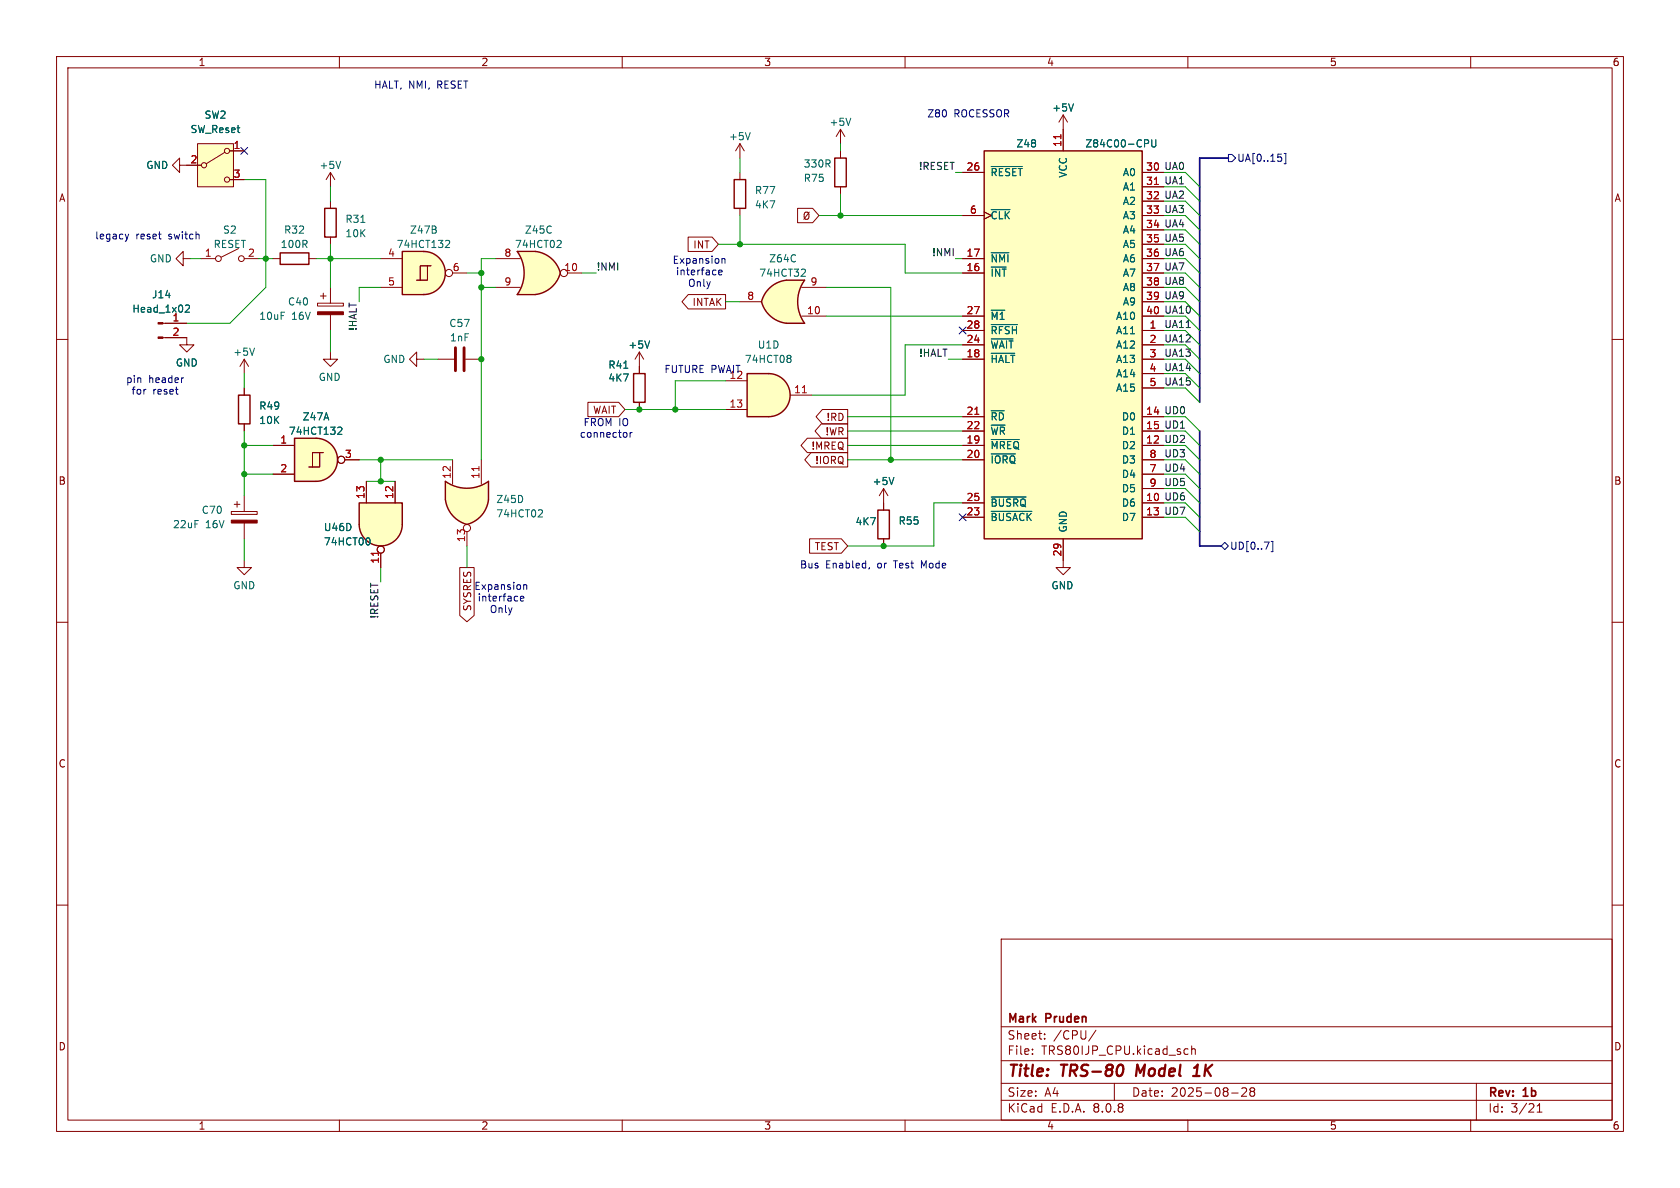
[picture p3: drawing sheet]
<svg xmlns="http://www.w3.org/2000/svg" width="297mm" height="210mm" viewBox="0 0 297 210" stroke-linecap="round" stroke-linejoin="round" font-family="sans-serif">
<defs><g id="words">
<g font-size="2.8" fill="#840000">
<text x="178" y="190.9">Title:</text>
<text x="187.7" y="190.9">TRS-80</text>
<text x="201.7" y="190.9">Model</text>
<text x="212.7" y="190.9">1K</text>
</g>
<g font-size="2.1" fill="#840000">
<text x="178" y="184">Sheet:</text>
<text x="178" y="181.2">Mark</text>
<text x="185" y="181.2">Pruden</text>
<text x="186.2" y="184">/CPU/</text>
<text x="178" y="186.7">File:</text>
<text x="184.1" y="186.7">TRS80IJP_CPU.kicad_sch</text>
<text x="178" y="196.9">KiCad</text>
<text x="178" y="194.1">Size:</text>
<text x="184.7" y="194.1">A4</text>
<text x="185.7" y="196.9">E.D.A.</text>
<text x="193.3" y="196.9">8.0.8</text>
<text x="200" y="194.1">Date:</text>
<text x="207" y="194.1">2025-08-28</text>
<text x="263" y="194.3">Rev:</text>
<text x="263" y="196.9">Id:</text>
<text x="267.1" y="196.9">3/21</text>
<text x="269.4" y="194.3">1b</text>
</g>
<g font-size="1.8" fill="#840000">
<text x="35" y="11.9">1</text>
<text x="85" y="11.9">2</text>
<text x="135" y="11.9">3</text>
<text x="185" y="11.9">4</text>
<text x="235" y="11.9">5</text>
<text x="285" y="11.9">6</text>
<text x="10.3" y="35.9">A</text>
<text x="285.3" y="35.9">A</text>
<text x="122.5" y="44.1">INT</text>
<text x="122.3" y="54.3">INTAK</text>
<text x="104.7" y="73.3">WAIT</text>
<text x="145.9" y="77.2">!WR</text>
<text x="146" y="74.6">!RD</text>
<text x="143.4" y="79.7">!MREQ</text>
<text x="144" y="82.2">!IORQ</text>
<text x="10.3" y="85.9">B</text>
<text x="285.3" y="85.9">B</text>
<text x="143.9" y="97.5">TEST</text>
<text x="83.5" y="108.1" transform="rotate(-90 83.5 108.1)">SYSRES</text>
<text x="10.3" y="135.9">C</text>
<text x="285.3" y="135.9">C</text>
<text x="10.3" y="185.9">D</text>
<text x="285.3" y="185.9">D</text>
<text x="35" y="199.9">1</text>
<text x="85" y="199.9">2</text>
<text x="135" y="199.9">3</text>
<text x="185" y="199.9">4</text>
<text x="235" y="199.9">5</text>
<text x="285" y="199.9">6</text>
</g>
<g font-size="1.8" fill="#0000c2">
<text x="66" y="15.8">HALT, NMI,</text>
<text x="77.4" y="15.8">RESET</text>
<text x="163.8" y="20.8">Z80</text>
<text x="168.6" y="20.8">ROCESSOR</text>
<text x="16.7" y="42.5">legacy</text>
<text x="24" y="42.5">reset</text>
<text x="29.9" y="42.5">switch</text>
<text x="118.8" y="46.8">Expansion</text>
<text x="119.4" y="48.9">interface</text>
<text x="121.5" y="50.9">Only</text>
<text x="22.2" y="67.9">pin</text>
<text x="23.2" y="70">for</text>
<text x="26.3" y="67.9">header</text>
<text x="27" y="70">reset</text>
<text x="117.4" y="66.2">FUTURE PWAIT</text>
<text x="128.9" y="67.1">12</text>
<text x="102.4" y="77.6">connector</text>
<text x="103.1" y="75.5">FROM IO</text>
<text x="141.3" y="100.7">Bus</text>
<text x="145.9" y="100.7">Enabled,</text>
<text x="155.2" y="100.7">or</text>
<text x="158.3" y="100.7">Test</text>
<text x="163.3" y="100.7">Mode</text>
<text x="83.8" y="104.5">Expansion</text>
<text x="84.3" y="106.5">interface</text>
<text x="86.5" y="108.6">Only</text>
</g>
<g font-size="1.8" fill="#006464">
<text x="33.6" y="23.7">SW_Reset</text>
<text x="36.1" y="21.2">SW2</text>
<text x="146.6" y="22.5">+5V</text>
<text x="185.9" y="19.9">+5V</text>
<text x="128.8" y="25">+5V</text>
<text x="142" y="29.8">330R</text>
<text x="179.6" y="26.3">Z48</text>
<text x="191.8" y="26.3">Z84C00-CPU</text>
<text x="25.8" y="30.1">GND</text>
<text x="56.4" y="30.1">+5V</text>
<text x="133.4" y="34.5">R77</text>
<text x="142" y="32.4">R75</text>
<text x="175" y="31.3">~{RESET}</text>
<text x="188.8" y="31.5" transform="rotate(-90 188.8 31.5)">VCC</text>
<text x="198.4" y="31.3">A0</text>
<text x="198.4" y="33.9">A1</text>
<text x="39.3" y="41.5">S2</text>
<text x="50.1" y="41.5">R32</text>
<text x="61" y="39.6">R31</text>
<text x="72.4" y="41.5">Z47B</text>
<text x="92.7" y="41.5">Z45C</text>
<text x="133.4" y="37.1">4K7</text>
<text x="175" y="39">~{CLK}</text>
<text x="198.4" y="36.4">A2</text>
<text x="198.4" y="39">A3</text>
<text x="198.4" y="41.5">A4</text>
<text x="26.4" y="46.6">GND</text>
<text x="37.7" y="44">RESET</text>
<text x="49.5" y="44">100R</text>
<text x="61" y="42.1">10K</text>
<text x="70" y="44">74HCT132</text>
<text x="90.9" y="44">74HCT02</text>
<text x="135.9" y="46.6">Z64C</text>
<text x="175" y="46.6">~{NMI}</text>
<text x="198.4" y="44">A5</text>
<text x="198.4" y="46.6">A6</text>
<text x="26.8" y="52.9">J14</text>
<text x="134.1" y="49.1">74HCT32</text>
<text x="175" y="49.1">~{INT}</text>
<text x="198.4" y="49.1">A7</text>
<text x="198.4" y="51.7">A8</text>
<text x="23.3" y="55.5">Head_1x02</text>
<text x="45.7" y="56.7">10uF</text>
<text x="50.8" y="54.2">C40</text>
<text x="51.6" y="56.7">16V</text>
<text x="79.3" y="58">C57</text>
<text x="175" y="56.7">~{M1}</text>
<text x="175" y="59.3">~{RFSH}</text>
<text x="197.2" y="59.3">A11</text>
<text x="197.2" y="56.7">A10</text>
<text x="198.4" y="54.2">A9</text>
<text x="31" y="65">GND</text>
<text x="41.1" y="63.1">+5V</text>
<text x="67.7" y="64.4">GND</text>
<text x="79.5" y="60.6">1nF</text>
<text x="107.5" y="65.4">R41</text>
<text x="111" y="61.8">+5V</text>
<text x="131.6" y="64.4">74HCT08</text>
<text x="133.9" y="61.8">U1D</text>
<text x="175" y="64.4">~{HALT}</text>
<text x="175" y="61.8">~{WAIT}</text>
<text x="197.2" y="61.8">A12</text>
<text x="197.2" y="64.4">A13</text>
<text x="56.2" y="67.5">GND</text>
<text x="107.5" y="67.7">4K7</text>
<text x="197.2" y="66.9">A14</text>
<text x="197.2" y="69.4">A15</text>
<text x="45.7" y="72.6">R49</text>
<text x="45.7" y="75.2">10K</text>
<text x="51" y="77.1">74HCT132</text>
<text x="53.4" y="74.5">Z47A</text>
<text x="175" y="74.5">~{RD}</text>
<text x="175" y="77.1">~{WR}</text>
<text x="198.2" y="74.5">D0</text>
<text x="198.2" y="77.1">D1</text>
<text x="175" y="79.6">~{MREQ}</text>
<text x="175" y="82.1">~{IORQ}</text>
<text x="198.2" y="79.6">D2</text>
<text x="198.2" y="82.1">D3</text>
<text x="87.6" y="89.1">Z45D</text>
<text x="154.2" y="86">+5V</text>
<text x="175" y="89.8">~{BUSRQ}</text>
<text x="198.2" y="89.8">D6</text>
<text x="198.2" y="84.7">D4</text>
<text x="198.2" y="87.2">D5</text>
<text x="30.5" y="93.6">22uF</text>
<text x="35.6" y="91">C70</text>
<text x="36.3" y="93.6">16V</text>
<text x="57.2" y="94.1">U46D</text>
<text x="87.6" y="91.7">74HCT02</text>
<text x="151.1" y="93.1">4K7</text>
<text x="158.8" y="92.9">R55</text>
<text x="175" y="92.3">~{BUSACK}</text>
<text x="188.8" y="94.2" transform="rotate(-90 188.8 94.2)">GND</text>
<text x="198.2" y="92.3">D7</text>
<text x="57.2" y="96.6">74HCT00</text>
<text x="41.1" y="104.4">GND</text>
<text x="185.8" y="104.4">GND</text>
</g>
<g font-size="1.8" fill="#a90000">
<text x="33.6" y="29">2</text>
<text x="41.2" y="26.4">1</text>
<text x="187.7" y="26.1" transform="rotate(-90 187.7 26.1)">11</text>
<text x="41.2" y="31.5">3</text>
<text x="170.8" y="30.2">26</text>
<text x="202.5" y="30.2">30</text>
<text x="202.5" y="32.8">31</text>
<text x="202.5" y="35.3">32</text>
<text x="171.4" y="37.8">6</text>
<text x="202.5" y="37.8">33</text>
<text x="202.5" y="40.4">34</text>
<text x="36.1" y="45.5">1</text>
<text x="43.7" y="45.5">2</text>
<text x="68.5" y="45.5">4</text>
<text x="89.1" y="45.5">8</text>
<text x="170.8" y="45.5">17</text>
<text x="202.5" y="42.9">35</text>
<text x="202.5" y="45.5">36</text>
<text x="68.5" y="50.5">5</text>
<text x="79.9" y="48">6</text>
<text x="89.1" y="50.5">9</text>
<text x="99.7" y="48">10</text>
<text x="132" y="53.1">8</text>
<text x="143.2" y="50.5">9</text>
<text x="170.8" y="48">16</text>
<text x="202.5" y="48">37</text>
<text x="202.5" y="50.5">38</text>
<text x="202.5" y="53.1">39</text>
<text x="30.4" y="56.9">1</text>
<text x="30.4" y="59.4">2</text>
<text x="142.6" y="55.6">10</text>
<text x="170.8" y="55.6">27</text>
<text x="170.8" y="58.2">28</text>
<text x="202.5" y="55.6">40</text>
<text x="203.1" y="58.2">1</text>
<text x="170.8" y="63.2">18</text>
<text x="170.8" y="60.7">24</text>
<text x="203.1" y="60.7">2</text>
<text x="203.1" y="63.2">3</text>
<text x="203.1" y="65.8">4</text>
<text x="140.3" y="69.6">11</text>
<text x="203.1" y="68.3">5</text>
<text x="128.9" y="72.1">13</text>
<text x="170.8" y="73.4">21</text>
<text x="170.8" y="75.9">22</text>
<text x="202.5" y="73.4">14</text>
<text x="202.5" y="75.9">15</text>
<text x="49.5" y="78.5">1</text>
<text x="49.5" y="83.6">2</text>
<text x="60.9" y="81">3</text>
<text x="170.8" y="78.5">19</text>
<text x="170.8" y="81">20</text>
<text x="202.5" y="78.5">12</text>
<text x="203.1" y="83.6">7</text>
<text x="203.1" y="81">8</text>
<text x="64.5" y="88.3" transform="rotate(-90 64.5 88.3)">13</text>
<text x="69.6" y="88.3" transform="rotate(-90 69.6 88.3)">12</text>
<text x="79.8" y="84.8" transform="rotate(-90 79.8 84.8)">12</text>
<text x="84.8" y="84.8" transform="rotate(-90 84.8 84.8)">11</text>
<text x="170.8" y="88.6">25</text>
<text x="202.5" y="88.6">10</text>
<text x="203.1" y="86.1">9</text>
<text x="82.3" y="95.9" transform="rotate(-90 82.3 95.9)">13</text>
<text x="170.8" y="91.2">23</text>
<text x="202.5" y="91.2">13</text>
<text x="67.1" y="99.7" transform="rotate(-90 67.1 99.7)">11</text>
<text x="187.7" y="98.5" transform="rotate(-90 187.7 98.5)">29</text>
</g>
<g font-size="1.8" fill="#000084">
<text x="218.6" y="28.8">UA[0..15]</text>
<text x="217.4" y="97.4">UD[0..7]</text>
</g>
<g font-size="1.8" fill="#0f0f0f">
<text x="162.4" y="30.1">!RESET</text>
<text x="205.7" y="30.1">UA0</text>
<text x="205.7" y="32.7">UA1</text>
<text x="205.7" y="35.2">UA2</text>
<text x="205.7" y="37.8">UA3</text>
<text x="205.7" y="40.3">UA4</text>
<text x="105.4" y="47.9">!NMI</text>
<text x="164.7" y="45.4">!NMI</text>
<text x="205.7" y="47.9">UA7</text>
<text x="205.7" y="42.8">UA5</text>
<text x="205.7" y="45.4">UA6</text>
<text x="205.7" y="50.5">UA8</text>
<text x="205.7" y="53">UA9</text>
<text x="63.2" y="58.6" transform="rotate(-90 63.2 58.6)">!HALT</text>
<text x="205.7" y="58.1">UA11</text>
<text x="205.7" y="55.5">UA10</text>
<text x="162.4" y="63.2">!HALT</text>
<text x="205.7" y="60.6">UA12</text>
<text x="205.7" y="63.2">UA13</text>
<text x="205.7" y="65.7">UA14</text>
<text x="205.7" y="68.2">UA15</text>
<text x="205.7" y="73.3">UD0</text>
<text x="205.7" y="75.9">UD1</text>
<text x="205.7" y="80.9">UD3</text>
<text x="205.7" y="78.4">UD2</text>
<text x="205.7" y="83.5">UD4</text>
<text x="205.7" y="86">UD5</text>
<text x="205.7" y="88.6">UD6</text>
<text x="205.7" y="91.1">UD7</text>
<text x="67" y="109.4" transform="rotate(-90 67 109.4)">!RESET</text>
</g>
</g></defs>
<g fill="none" stroke="#840000" stroke-width=".18">
<path d="M10 10h277v190h-277zM12 12h273v186h-273zM60 10v2M110 10v2M160 10v2M210 10v2M260 10v2M58.4 35.6v1.2M130.8 25.4l-.8 1.3M130.8 25.4v2.5M130.8 25.4l.8 1.3M148.6 26.7v1.2"/>
<path d="M148.6 33v1.3M48.3 45.7h1.2M54.6 45.7h1.3M58.4 41.9v1.3M10 60h2M77.5 63.5h2.8M82.3 63.5h2.8M285 60h2M10 110h2M285 110h2M10 160h2M177 166h108v32h-108z"/>
<path d="M285 160h2M60 198v2M110 198v2M160 198v2M177 194.5h108M177 191.5h108M177 187.5h108M177 181.5h108M182.5 186.3v.1M182.5 185.5v.1M184.7 183.6v.1M184.7 182.8v.1"/>
<path d="M193.7 182.1l-1.2 2M197 191.5v3M209.6 185.4l.4 .1M210 198v2M210 186.3l-.4 .1M210.7 185.5l.2-.1 .3 .1 .1 .9M210.7 184.9v1.5M217.7 193.2h1.2M219.5 192.4l.6-.1 .2 .1 .1 .3-.9 1.1h.9M221.2 192.9l-.2-.2 .2-.4 .5 .1 .1 .2-.3 .3M221.2 192.9l-.2 .3v.5l.2 .1 .5-.1 .1-.2-.1-.4-.2-.2M221.2 192.9h.3"/>
<path d="M260 198v2M261 191.5v6.5M271.7 196.6h.9M271.7 195.5l.5-.4v1.5"/>
</g>
<path d="M198.4 188.3a1.31 1.31 0 0 1 0 1.5M201.1 188.2l-.3 2M210.9 190.2h1.2M211.1 188.8l.6-.6-.2 2" fill="none" stroke="#840000" stroke-width=".4"/>
<path d="M57.4 36.8h2v5.1h-2zM147.6 27.9h2v5.1h-2zM49.5 44.7h5.1v2h-5.1z" fill="none" stroke="#840000" stroke-width=".25"/>
<path d="M63.8 39.3h.7M132.6 23.4l-.4 1.3" fill="none" stroke="#006464" stroke-width=".18"/>
<path d="M80.5 61.5v4M82 61.5v4" fill="none" stroke="#840000" stroke-width=".51"/>
<path d="M94 46.9l5.1 1.4a5.2 5.2 0 0 1-4.5 3.8z" fill="#ffffc2" stroke="#ffffc2" stroke-width=".18"/>
<path d="M91.4 52.1h3.2M91.4 44.5h3.2" fill="none" stroke="#ffffc2" stroke-width=".18"/>
<path d="M91.4 44.5h3.2v7.6h-3.2a6.7 6.7 0 0 0 0-7.6z" fill="#ffffc2"/>
<path d="M94.6 44.4a5.1 5.1 0 0 1 4.5 3.9l-5 1.3z" fill="#ffffc2" stroke="#ffffc2" stroke-width=".18"/>
<path d="M91.4 44.5h3.2a5.1 5.1 0 0 1 4.5 3.8 5.2 5.2 0 0 1-4.5 3.8h-3.2a6.6 6.6 0 0 0 0-7.6z" fill="none" stroke="#840000" stroke-width=".25"/>
<g fill="none" stroke="#840000" stroke-width=".18">
<path d="M87.6 45.7h4.3M87.6 50.8h4.3M100.3 48.3h2.6"/>
<circle cx="99.7" cy="48.3" r=".63"/>
</g>
<path d="M99 42.5l.2 .2v.3l-.8 .8h.8" fill="none" stroke="#006464" stroke-width=".18"/>
<path d="M174 26.7h27.9v68.6h-27.9z" fill="#ffffc2"/>
<path d="M174 26.7h27.9v68.6h-27.9z" fill="none" stroke="#840000" stroke-width=".25"/>
<g fill="none" stroke="#840000" stroke-width=".18">
<path d="M170.2 30.5h3.8M170.2 38.1h3.8M174 37.5l1.3 .6-1.3 .6M188 22.9v3.8M201.9 30.5h3.8M201.9 33h3.8M201.9 35.6h3.8M201.9 38.1h3.8M170.2 58.4h3.8M170.2 48.3h3.8M170.2 45.7h3.8M170.2 55.9h3.8"/>
<path d="M201.9 58.4h3.8M201.9 48.3h3.8M201.9 45.7h3.8M201.9 55.9h3.8M201.9 40.6h3.8M201.9 43.2h3.8M201.9 50.8h3.8M201.9 53.3h3.8M170.2 78.7h3.8M170.2 73.7h3.8M170.2 76.2h3.8M170.2 63.5h3.8"/>
<path d="M170.2 61h3.8M201.9 78.7h3.8M201.9 73.7h3.8M201.9 76.2h3.8M201.9 63.5h3.8M201.9 61h3.8M201.9 66h3.8M201.9 68.6h3.8M170.2 88.9h3.8M170.2 91.4h3.8M170.2 81.3h3.8M188 95.3v3.8"/>
<path d="M201.9 88.9h3.8M201.9 91.4h3.8M201.9 81.3h3.8M201.9 83.8h3.8M201.9 86.4h3.8"/>
</g>
<path d="M187.5 23.8v.7M204.1 32.6h.7M172.3 73.2h.8" fill="none" stroke="#a90000" stroke-width=".18"/>
<g fill="none" stroke="#006464" stroke-width=".18">
<path d="M175.2 29.4h5.5M175.2 37.1h3.3M202.8 24.7l.3 .3-.1 .3-.2 .1M203.6 24.7v1l.3 .3 .3-.1 .1-.2v-1M175.2 44.7h3.2M175.2 59.9h3.9M175.2 54.8h2.4M175.2 57.4h4.7M175.2 62.5h4.2M175.2 77.7h5M175.2 72.6h2.3M175.2 80.2h4.3"/>
<path d="M175.2 90.4h7.2M175.2 87.9h6.2"/>
</g>
<path d="M34.9 25.4h6.4v7.6h-6.4z" fill="#ffffc2"/>
<g fill="none" stroke="#840000" stroke-width=".18">
<path d="M31.7 29.2v-1.3l-1.2 1.3 1.2 1.3v-1.3h3.9M34.9 25.4h6.4v7.6h-6.4zM39.8 26.9l-3.4 2.1M40.6 26.7h2.6M40.6 31.8h2.6M32.4 45.7v-1.2l-1.3 1.2 1.3 1.3v-1.3h1.3M35.6 45.7h2.5M42.2 43.9l-3.1 1.6M43.2 45.7h2.5M56.1 53.6h4.6v.5h-4.6zM56.6 52.3h1.1M57.1 51.8v1"/>
<path d="M58.4 50.8v2.8M58.4 55.6v2.8M58.4 62.2v1.3h1.3l-1.3 1.3-1.3-1.3h1.3M156.2 88.9v1.3M156.2 95.3v1.2M188 99.1v1.2h1.2l-1.2 1.3-1.3-1.3h1.3"/>
<circle cx="36.1" cy="29.2" r=".46"/>
<circle cx="40.1" cy="26.7" r=".46"/>
<circle cx="40.1" cy="31.8" r=".46"/>
<circle cx="38.6" cy="45.7" r=".51"/>
<circle cx="42.7" cy="45.7" r=".51"/>
</g>
<path d="M155.2 90.2h2v5.1h-2z" fill="none" stroke="#840000" stroke-width=".25"/>
<path d="M56.1 55.1h4.6v.5h-4.6z" fill="#840000" stroke="#840000" stroke-width=".18"/>
<path d="M134.6 53.3l5-1.3-.6 5.2a5.2 5.2 0 0 1-4.4-3.9z" fill="#ffffc2" stroke="#ffffc2" stroke-width=".18"/>
<path d="M139.1 57.2h3.1M139.1 49.5h3.1" fill="none" stroke="#ffffc2" stroke-width=".18"/>
<path d="M139.1 49.5h3.1a6.6 6.6 0 0 0 0 7.7h-3.1z" fill="#ffffc2"/>
<g fill="#ffffc2" stroke="#ffffc2" stroke-width=".18">
<path d="M135.9 51.1a5.1 5.1 0 0 1 3.1-1.6l.6 5.1-5-1.3 .5-1.1z"/>
<path d="M55.9 77.5a3.8 3.8 0 0 1 3.8 3.8 3.8 3.8 0 0 1-3.8 3.8z"/>
</g>
<path d="M135.9 51.1a5.1 5.1 0 0 1 3.1-1.6h3.2a6.6 6.6 0 0 0 0 7.7h-3.1a5.2 5.2 0 0 1-4.5-3.9l.5-1.1z" fill="none" stroke="#840000" stroke-width=".25"/>
<path d="M130.8 53.3h3.8M141.7 55.9h4.3M141.7 50.8h4.3" fill="none" stroke="#840000" stroke-width=".18"/>
<path d="M142.1 47.6l.3 .2-.1 .3-.7 .7h.8" fill="none" stroke="#006464" stroke-width=".18"/>
<path d="M52.1 77.5h3.8v7.6h-3.8z" fill="#ffffc2"/>
<g fill="none" stroke="#840000" stroke-width=".18">
<path d="M28.8 59.7h4.2v1.3h1.3l-1.3 1.2-1.3-1.2h1.3M28.8 57.2h4.2M43.2 63.5l-.8 1.3M43.2 63.5v2.5M43.2 68.6v1.3M43.2 74.9v1.3M43.2 63.5l.7 1.3M48.3 78.7h3.8M48.3 83.8h3.8M56.5 80h-1.3v2.6M57.1 80h-.6v2.6h-1.9M61 81.3h2.5"/>
<circle cx="60.3" cy="81.3" r=".63"/>
</g>
<path d="M42.2 69.9h2v5h-2zM52.1 77.5h3.8a3.8 3.8 0 0 1 3.8 3.8 3.8 3.8 0 0 1-3.8 3.8h-3.8z" fill="none" stroke="#840000" stroke-width=".25"/>
<path d="M32.8 54l.5-.1 .2 .4-.8 .9h.8M45 61.5l-.4 1.3M59.9 75.5l.4 .1 .1 .3-.7 .9h.7" fill="none" stroke="#006464" stroke-width=".18"/>
<g fill="#840000" stroke="#840000" stroke-width=".18">
<path d="M27.9 59.6h.9v.2h-.9z"/>
<path d="M27.9 57h.9v.3h-.9z"/>
</g>
<path d="M74.9 44.5a3.8 3.8 0 0 1 3.8 3.8 3.8 3.8 0 0 1-3.8 3.8z" fill="#ffffc2" stroke="#ffffc2" stroke-width=".18"/>
<path d="M71.1 44.5h3.8v7.6h-3.8z" fill="#ffffc2"/>
<g fill="none" stroke="#840000" stroke-width=".18">
<path d="M58.4 30.5l-.7 1.3M58.4 30.5v2.5M58.4 30.5l.8 1.3M67.3 45.7h3.8M67.3 50.8h3.8M75.6 47h-1.3v2.5M76.2 47h-.6v2.5h-1.9M80 48.3h2.5M113 64.8v1.2M113 71.1v1.3M156.2 86.4l-.8 1.2M156.2 86.4v2.5"/>
<path d="M156.2 86.4l.8 1.2"/>
<circle cx="79.4" cy="48.3" r=".63"/>
</g>
<path d="M71.1 44.5h3.8a3.8 3.8 0 0 1 3.8 3.8 3.8 3.8 0 0 1-3.8 3.8h-3.8zM112 66h2v5.1h-2z" fill="none" stroke="#840000" stroke-width=".25"/>
<path d="M60.2 28.5l-.4 1.3M79 42.5l.4 .1 .1 .3-.8 .9h.8M110.3 65.1h.7M158 84.4l-.4 1.3" fill="none" stroke="#006464" stroke-width=".18"/>
<path d="M78.7 88.3l5.2-.6-1.3 5a5.2 5.2 0 0 1-3.9-4.4z" fill="#ffffc2" stroke="#ffffc2" stroke-width=".18"/>
<path d="M78.7 85.1v3.2M86.4 85.1v3.2" fill="none" stroke="#ffffc2" stroke-width=".18"/>
<path d="M78.7 85.1a6.7 6.7 0 0 0 7.7 0v3.2h-7.7z" fill="#ffffc2"/>
<g fill="#ffffc2" stroke="#ffffc2" stroke-width=".18">
<path d="M81.3 87.7l5.1 .6a5.1 5.1 0 0 1-3.9 4.4z"/>
<path d="M63.5 92.7h7.6a3.8 3.8 0 0 1-3.8 3.8 3.8 3.8 0 0 1-3.8-3.8z"/>
</g>
<path d="M78.7 88.3v-3.2a6.6 6.6 0 0 0 7.7 0v3.2M78.7 88.3a5.2 5.2 0 0 0 3.9 4.4 5.1 5.1 0 0 0 3.8-4.4" fill="none" stroke="#840000" stroke-width=".25"/>
<g fill="none" stroke="#840000" stroke-width=".18">
<path d="M113 62.2l-.7 1.3M113 62.2v2.6M113 62.2l.8 1.3M80 81.3v4.3M82.5 94v2.5M85.1 81.3v4.3"/>
<circle cx="82.5" cy="93.3" r=".63"/>
</g>
<path d="M84.7 82.5v.7" fill="none" stroke="#a90000" stroke-width=".18"/>
<path d="M114.8 60.3l-.4 1.2M95.7 90.1l.2 .3-.1 .3-.7 .7h.8" fill="none" stroke="#006464" stroke-width=".18"/>
<path d="M63.5 88.9h7.6v3.8h-7.6z" fill="#ffffc2"/>
<path d="M63.5 88.9h7.6v3.8a3.8 3.8 0 0 1-3.8 3.8 3.8 3.8 0 0 1-3.8-3.8z" fill="none" stroke="#840000" stroke-width=".25"/>
<g fill="none" stroke="#840000" stroke-width=".18">
<path d="M188 20.3l-.8 1.3M188 20.3v2.6M188 20.3l.7 1.3M40.9 90.4h4.6v.5h-4.6zM41.4 89.2h1M41.9 88.6v1.1M43.2 99.1v1.2h1.2l-1.2 1.3-1.3-1.3h1.3M43.2 87.6v2.8M43.2 92.5v2.8M64.8 85.1v3.8M67.3 97.8v2.5M69.8 85.1v3.8"/>
<circle cx="67.3" cy="97.2" r=".63"/>
</g>
<path d="M66.9 97.5v.7" fill="none" stroke="#a90000" stroke-width=".18"/>
<path d="M189.8 18.4l-.4 1.2M65.2 95.1l.2 .5-.2 .7" fill="none" stroke="#006464" stroke-width=".18"/>
<path d="M40.9 91.9h4.6v.6h-4.6z" fill="#840000" stroke="#840000" stroke-width=".18"/>
<path d="M135.9 66a3.8 3.8 0 0 1 3.8 3.9 3.8 3.8 0 0 1-3.8 3.8z" fill="#ffffc2" stroke="#ffffc2" stroke-width=".18"/>
<path d="M132.1 66h3.8v7.7h-3.8z" fill="#ffffc2"/>
<path d="M129.8 31.8h2v5h-2zM132.1 66h3.8a3.8 3.8 0 0 1 3.8 3.9 3.8 3.8 0 0 1-3.8 3.8h-3.8z" fill="none" stroke="#840000" stroke-width=".25"/>
<g fill="none" stroke="#840000" stroke-width=".18">
<path d="M33 29.2h2.6M40.6 26.7h2.6M40.6 31.8h2.6M130.8 30.5v1.3M130.8 36.8v1.3M141 36.8h2.7l1.1 1.3-1.1 1.3h-2.7zM142.2 37.7l.3-.2a.43 .43 0 0 1 .5 .4v.4a.42 .42 0 0 1-.4 .5 .42 .42 0 0 1-.4-.5zM143.1 37.5l-1 1.3M148.6 22.9l-.8 1.2M148.6 22.9v2.5M148.6 22.9l.8 1.2M170.2 30.5h3.8"/>
<path d="M170.2 38.1h3.8M174 37.5l1.3 .6-1.3 .6M188 22.9v3.8M201.9 30.5h3.8M201.9 33h3.8M201.9 35.6h3.8M201.9 38.1h3.8M29.2 57.2h3.8M29.2 59.7h3.8M121.7 41.9h4.2l1.1 1.3-1.1 1.3h-4.2zM121.7 52.1h6.6v2.5h-6.6l-1.1-1.3zM170.2 58.4h3.8"/>
<path d="M170.2 48.3h3.8M170.2 45.7h3.8M170.2 55.9h3.8M201.9 58.4h3.8M201.9 48.3h3.8M201.9 45.7h3.8M201.9 55.9h3.8M201.9 40.6h3.8M201.9 43.2h3.8M201.9 50.8h3.8M201.9 53.3h3.8M43.2 68.6v1.3"/>
<path d="M43.2 74.9v1.3M48.3 78.7h3.8M73.7 63.5v-1.3l-1.3 1.3 1.3 1.3v-1.3h1.2M103.9 71.1h5.5l1.1 1.3-1.1 1.3h-5.5zM113 64.8v1.2M113 71.1v1.3M128.3 67.3h3.8M128.3 72.4h3.8M139.7 69.9h3.8M142.7 77.5h7.2v2.5h-7.2l-1.1-1.3zM145.2 74.9h4.7v2.6h-4.7l-1.1-1.3zM145.4 72.4h4.5v2.5h-4.5l-1.1-1.2z"/>
<path d="M170.2 78.7h3.8M170.2 73.7h3.8M170.2 76.2h3.8M170.2 63.5h3.8M170.2 61h3.8M201.9 78.7h3.8M201.9 73.7h3.8M201.9 76.2h3.8M201.9 63.5h3.8M201.9 61h3.8M201.9 66h3.8M201.9 68.6h3.8"/>
<path d="M48.3 83.8h3.8M61 81.3h2.5M64.8 85.1v3.8M67.3 97.8v2.5M69.8 85.1v3.8M143.1 95.2h5.6l1.2 1.3-1.2 1.3h-5.6zM143.4 80h6.5v2.6h-6.5l-1.1-1.3zM156.2 88.9v1.3M156.2 95.3v1.2M170.2 88.9h3.8M170.2 91.4h3.8M170.2 81.3h3.8"/>
<path d="M188 95.3v3.8M201.9 88.9h3.8M201.9 91.4h3.8M201.9 81.3h3.8M201.9 83.8h3.8M201.9 86.4h3.8M81.3 100.3h2.5v8.5l-1.3 1.1-1.2-1.1z"/>
<circle cx="60.3" cy="81.3" r=".63"/>
<circle cx="67.3" cy="97.2" r=".63"/>
</g>
<path d="M187.5 23.8v.7M204.1 32.6h.7M141.8 69.4h.8M172.3 73.2h.8M66.9 97.5v.7" fill="none" stroke="#a90000" stroke-width=".18"/>
<g fill="none" stroke="#006464" stroke-width=".18">
<path d="M189.8 18.4l-.4 1.2M150.4 20.9l-.4 1.3M175.2 29.4h5.5M175.2 37.1h3.3M202.8 24.7l.3 .3-.1 .3-.2 .1M203.6 24.7v1l.3 .3 .3-.1 .1-.2v-1M32.8 54l.5-.1 .2 .4-.8 .9h.8M175.2 44.7h3.2M175.2 59.9h3.9M175.2 54.8h2.4M175.2 57.4h4.7M59.9 75.5l.4 .1 .1 .3-.7 .9h.7"/>
<path d="M110.3 65.1h.7M114.8 60.3l-.4 1.2M139.6 62.8l.2 .3-.2 .3 .2 .2v.2l-.2 .3M175.2 62.5h4.2M175.2 77.7h5M175.2 72.6h2.3M65.2 95.1l.2 .5-.2 .7M158 84.4l-.4 1.3M175.2 80.2h4.3M175.2 90.4h7.2M175.2 87.9h6.2"/>
</g>
<path d="M42.6 26.1l1.2 1.2M43.8 26.1l-1.2 1.2M217.2 27.3h.6l.6 .6-.6 .7h-.6zM225.9 27.2h.6M226.5 27.8l.1 .2-.1 .5M227 27.1h.3v1.8h-.3M169.6 57.8l1.2 1.2M170.8 57.8l-1.2 1.2M169.6 90.8l1.2 1.2M170.8 90.8l-1.2 1.2M215.9 96.5l.6-.6 .7 .6-.7 .7zM224.7 95.7h.3v1.8h-.3" fill="none" stroke="#000084" stroke-width=".18"/>
<path d="M209.7 57.9h.7" fill="none" stroke="#0f0f0f" stroke-width=".18"/>
<g fill="none" stroke="#0000c2" stroke-width=".18">
<path d="M22.1 41.4l.3 .8M22.4 42.2l-.1 .3M22.7 41.4l-.3 .8M127.1 47.8v.7h.5M127.5 47.7l.2 .3-.6 .2M127.6 45.7v.8M127.6 45.8l.2-.1 .3 .1 .1 .7M32.3 66.8h.2M110.7 76.5l.1 .2-.1 .5M111.4 76.5v.8M111.8 76.5l-.4 .2M92.1 105.5v.7h.4"/>
<path d="M92.4 105.4l.2 .3-.6 .1M92.6 103.4v.8M92.6 103.5l.2-.1h.3v.8M153.7 100.3l-.1 .3"/>
</g>
<path d="M217.2 27.9h-5.1v43.2M212.1 76.2v20.3h3.8" fill="none" stroke="#000084" stroke-width=".3"/>
<g fill="none" stroke="#009600" stroke-width=".18">
<path d="M43.2 31.8h3.8v19l-6.4 6.4h-7.6M58.4 33v2.6M130.8 27.9v2.6M130.8 38.1v5.1M144.8 38.1h25.4M148.6 25.4v1.3M148.6 34.3v3.8M168.9 30.5h1.3M205.7 33h3.8l2.6 2.6M205.7 30.5h3.8l2.6 2.5M205.7 35.6h3.8l2.6 2.5M205.7 38.1h3.8l2.6 2.5"/>
<path d="M33.7 45.7h1.9M45.7 45.7h2.6M55.9 45.7h11.4M58.4 43.2v7.6M58.4 58.4v3.8M67.3 50.8h-3.8v2.5M82.5 48.3h2.6M85.1 50.8h2.5M87.6 45.7h-2.5v35.6M102.9 48.3h2.5M127 43.2h33v5.1h10.2M128.3 53.3h2.5"/>
<path d="M146 50.8h11.5v30.5M146 55.9h24.2M168.9 45.7h1.3M205.7 50.8h3.8l2.6 2.5M205.7 45.7h3.8l2.6 2.6M205.7 48.3h3.8l2.6 2.5M205.7 43.2h3.8l2.6 2.5M205.7 40.6h3.8l2.6 2.6M205.7 53.3h3.8l2.6 2.6M205.7 58.4h3.8l2.6 2.6M205.7 55.9h3.8l2.6 2.5M43.2 78.7h5.1"/>
<path d="M43.2 66v2.6M43.2 76.2v11.4M74.9 63.5h2.6M110.5 72.4h17.8M128.3 67.3h-8.9v5.1M149.9 78.7h20.3M149.9 73.7h20.3M149.9 76.2h20.3M167.6 63.5h2.6M170.2 61h-10.2v8.9h-16.5M205.7 63.5h3.8l2.6 2.5M205.7 61h3.8l2.6 2.5"/>
<path d="M205.7 78.7h3.8l2.6 2.6M205.7 73.7h3.8l2.6 2.5M205.7 68.6h3.8l2.6 2.5M205.7 66h3.8l2.6 2.6M205.7 76.2h3.8l2.6 2.5M43.2 83.8h5.1M43.2 95.3v3.8M63.5 81.3h16.5M64.8 85.1h5M67.3 81.3v3.8M82.5 96.5v3.8M149.9 81.3h20.3"/>
<path d="M170.2 88.9h-5.1v7.6h-15.2M205.7 88.9h3.8l2.6 2.5M205.7 86.4h3.8l2.6 2.5M205.7 91.4h3.8l2.6 2.6M205.7 81.3h3.8l2.6 2.5M205.7 83.8h3.8l2.6 2.6M67.3 100.3v2.6"/>
</g>
<g fill="#009600" stroke="#009600" stroke-width=".18">
<circle cx="156.2" cy="96.5" r=".46"/>
<circle cx="148.6" cy="38.1" r=".46"/>
<circle cx="157.5" cy="81.3" r=".46"/>
<circle cx="43.2" cy="83.8" r=".46"/>
<circle cx="67.3" cy="85.1" r=".46"/>
<circle cx="67.3" cy="81.3" r=".46"/>
<circle cx="43.2" cy="78.7" r=".46"/>
<circle cx="85.1" cy="63.5" r=".46"/>
<circle cx="85.1" cy="48.3" r=".46"/>
<circle cx="85.1" cy="50.8" r=".46"/>
<circle cx="130.8" cy="43.2" r=".46"/>
<circle cx="119.4" cy="72.4" r=".46"/>
<circle cx="113" cy="72.4" r=".46"/>
<circle cx="58.4" cy="45.7" r=".46"/>
<circle cx="47" cy="45.7" r=".46"/>
</g>
<use href="#words"/>
</svg>
